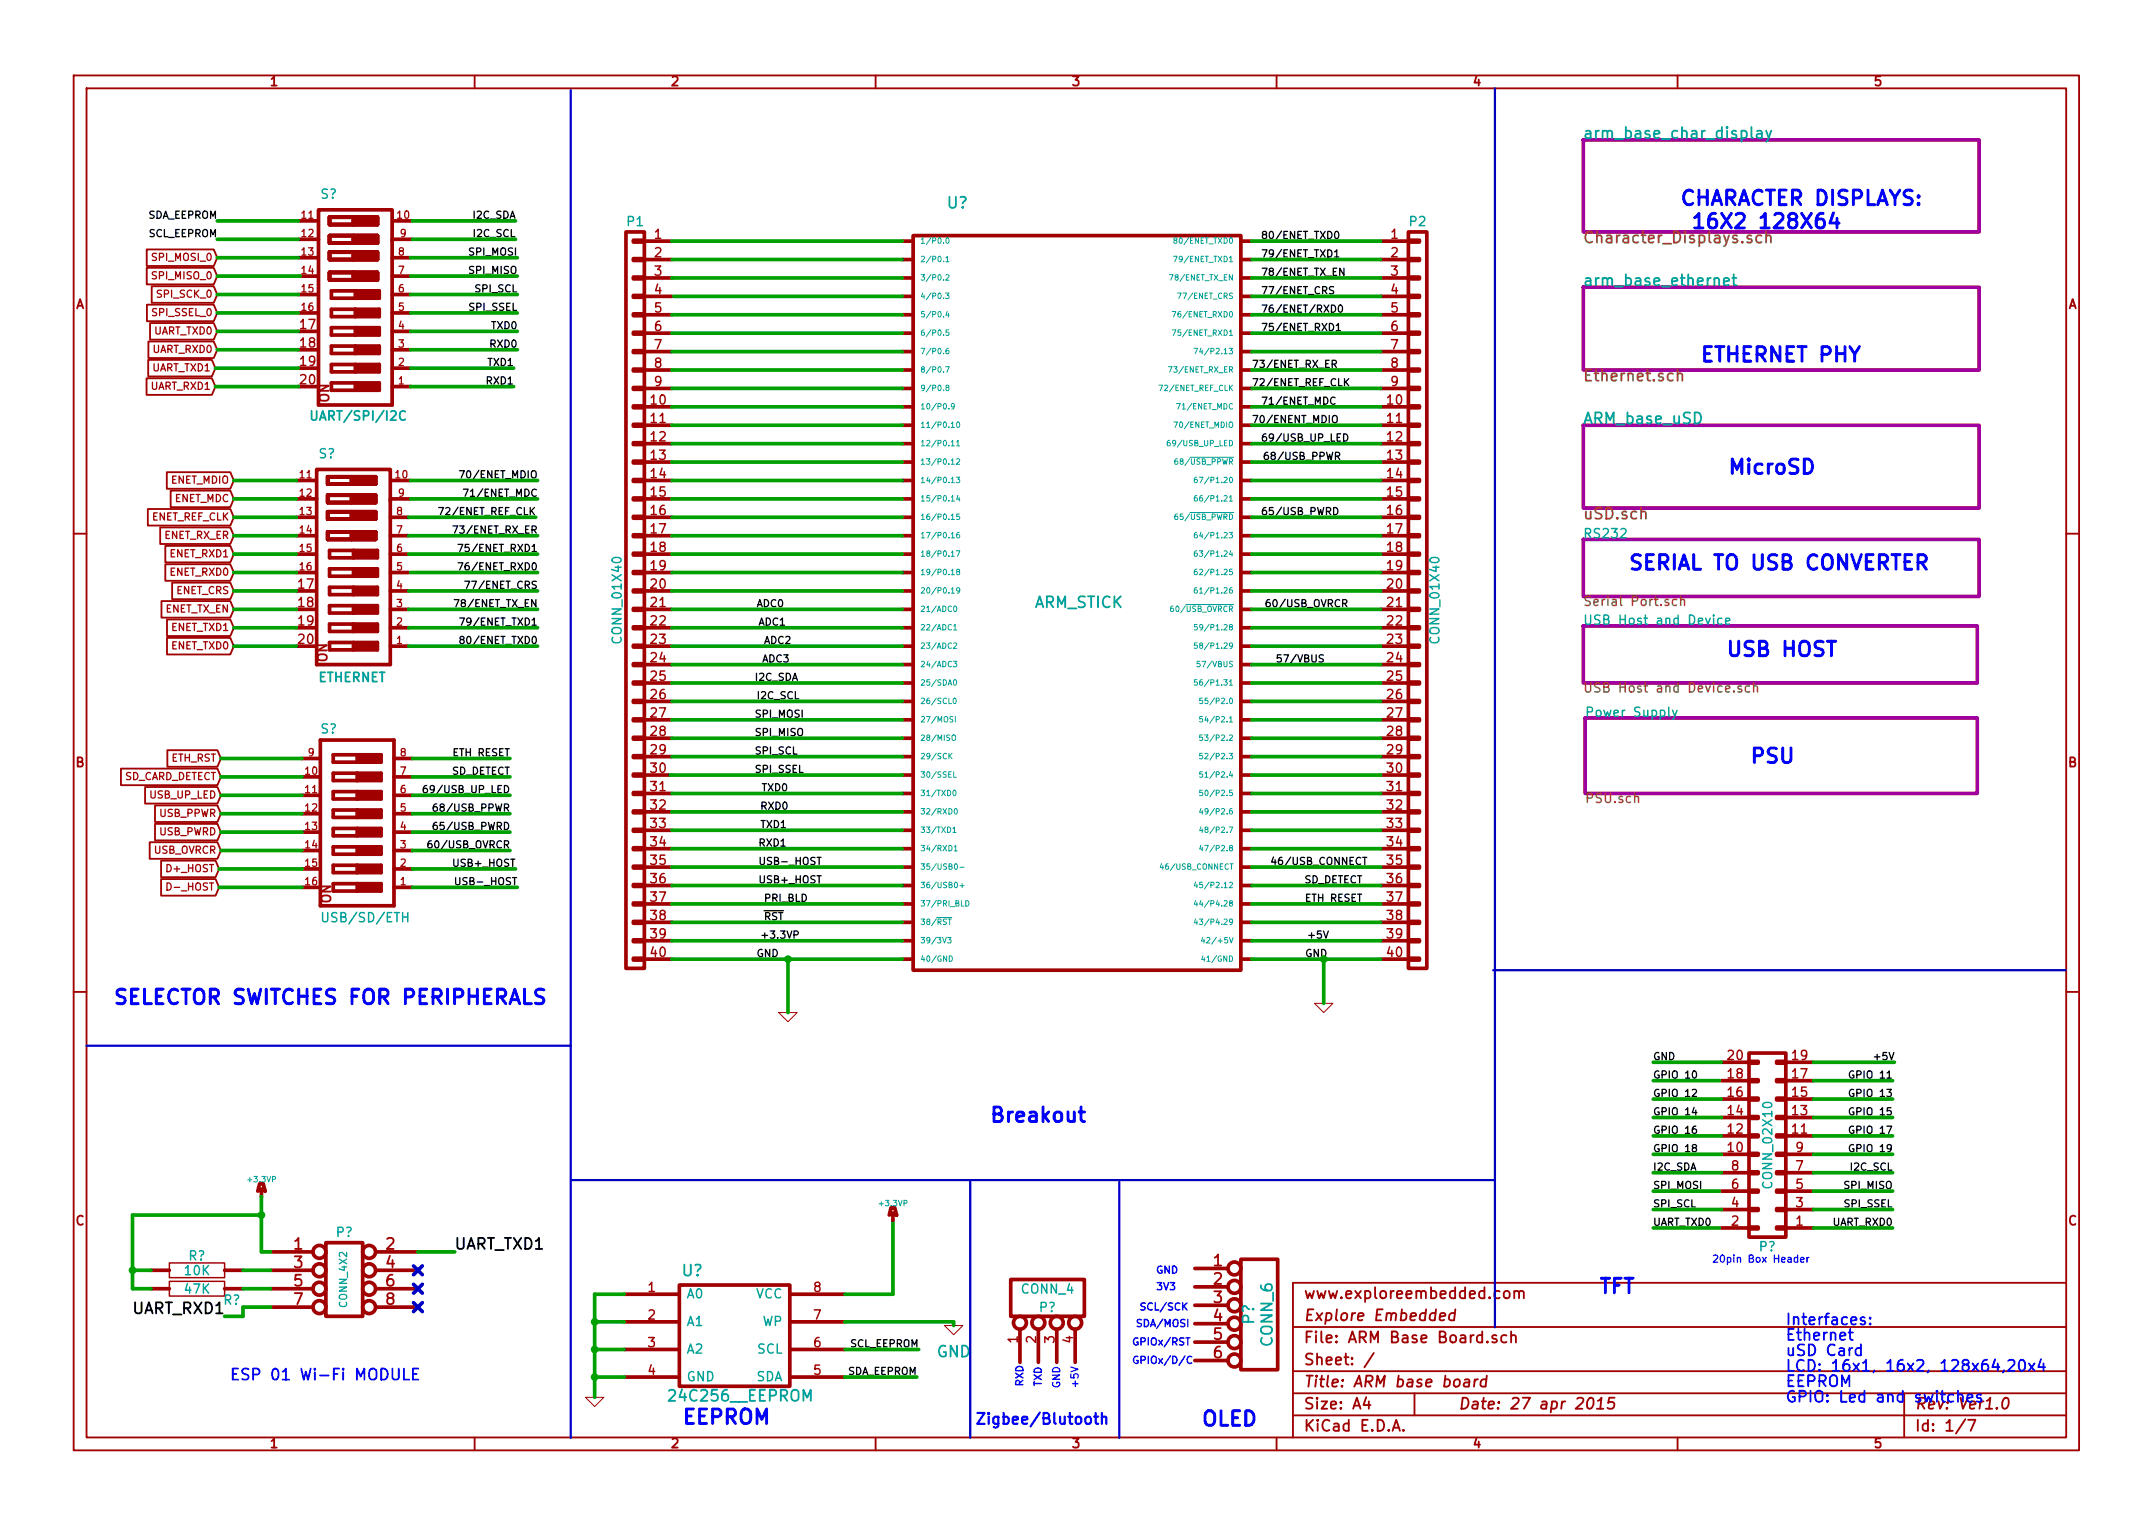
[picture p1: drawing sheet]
<svg xmlns="http://www.w3.org/2000/svg" width="297mm" height="210mm" viewBox="0 0 297 210" stroke-linecap="round" stroke-linejoin="round" font-family="sans-serif">
<defs><g id="words">
<g font-size="2.8" fill="#00f">
<text x="231.9" y="28.4">CHARACTER DISPLAYS:</text>
<text x="234.7" y="50">ETHERNET PHY</text>
<text x="238.5" y="65.5">MicroSD</text>
<text x="224.8" y="78.7">SERIAL TO USB CONVERTER</text>
<text x="238.3" y="90.7">USB HOST</text>
<text x="241.6" y="105.4">PSU</text>
<text x="15.7" y="138.7">SELECTOR SWITCHES FOR PERIPHERALS</text>
<text x="136.7" y="154.9">Breakout</text>
<text x="220.7" y="178.6">TFT</text>
<text x="94.2" y="196.6">EEPROM</text>
<text x="165.9" y="196.8">OLED</text>
</g>
<text font-size="2.8" fill="#808000" x="232.7" y="31.6">16X2 128X64</text>
<g font-size="2.1" fill="#00a0a0">
<text x="218.4" y="19.2">arm_base_char_display</text>
<text x="130.7" y="28.8">U?</text>
<text x="218.4" y="39.5">arm_base_ethernet</text>
<text x="218.4" y="58.6">ARM_base_uSD</text>
<text x="142.7" y="83.9">ARM_STICK</text>
<text x="94.1" y="176.1">U?</text>
<text x="173.1" y="182.7" transform="rotate(-90 173.1 182.7)">P?</text>
<text x="175.6" y="185.6" transform="rotate(-90 175.6 185.6)">CONN_6</text>
<text x="129.2" y="187.3">GND</text>
<text x="92.6" y="193.4">24C256__EEPROM</text>
</g>
<g font-size="2.1" fill="#808000">
<text x="218.4" y="33.6">Character_Displays.sch</text>
<text x="218.4" y="52.7">Ethernet.sch</text>
<text x="218.4" y="71.7">uSD.sch</text>
</g>
<g font-size="2.1" fill="#a00000">
<text x="40.6" y="172.5">1</text>
<text x="53.3" y="172.5">2</text>
<text x="40.6" y="175">3</text>
<text x="40.6" y="177.5">5</text>
<text x="53.3" y="175">4</text>
<text x="53.3" y="177.5">6</text>
<text x="167.4" y="174.7">1</text>
<text x="167.4" y="177.3">2</text>
<text x="167.4" y="179.8">3</text>
<text x="179.9" y="179.3">www.exploreembedded.com</text>
<text x="40.6" y="180.1">7</text>
<text x="53.3" y="180.1">8</text>
<text x="167.4" y="182.4">4</text>
<text x="167.4" y="184.9">5</text>
<text x="179.9" y="185.4">File: ARM Base Board.sch</text>
<text x="179.9" y="182.3">Explore Embedded</text>
<text x="167.4" y="187.4">6</text>
<text x="179.9" y="191.5">Title: ARM base board</text>
<text x="179.9" y="188.4">Sheet: /</text>
<text x="179.9" y="197.6">KiCad E.D.A.</text>
<text x="179.9" y="194.5">Size: A4</text>
<text x="201.2" y="194.5">Date: 27 apr 2015</text>
<text x="264.2" y="197.6">Id: 1/7</text>
</g>
<g font-size="2.1">
<text x="62.7" y="172.5">UART_TXD1</text>
<text x="18.3" y="181.4">UART_RXD1</text>
</g>
<g font-size="2.1" fill="#00f">
<text x="246.4" y="182.9">Interfaces:</text>
<text x="246.4" y="185">Ethernet</text>
<text x="31.7" y="190.5">ESP 01 Wi-Fi MODULE</text>
<text x="246.4" y="187.1">uSD Card</text>
<text x="246.4" y="189.3">LCD: 16x1, 16x2, 128x64,20x4</text>
<text x="246.4" y="191.4">EEPROM</text>
<text x="134.6" y="196.6">Zigbee/Blutooth</text>
<text x="246.4" y="193.5">GPIO: Led and switches</text>
<text x="264.2" y="194.5">Rev: Ver1.0</text>
</g>
<g font-size="1.8" fill="#a00000">
<text x="37.3" y="11.9">1</text>
<text x="92.7" y="11.9">2</text>
<text x="148" y="11.9">3</text>
<text x="203.3" y="11.9">4</text>
<text x="258.6" y="11.9">5</text>
<text x="90.3" y="33">1</text>
<text x="90.3" y="35.6">2</text>
<text x="191.9" y="33">1</text>
<text x="191.9" y="35.6">2</text>
<text x="90.3" y="38.1">3</text>
<text x="90.3" y="40.6">4</text>
<text x="191.9" y="38.1">3</text>
<text x="191.9" y="40.6">4</text>
<text x="10.4" y="42.7">A</text>
<text x="41.5" y="45.5">17</text>
<text x="90.3" y="43.2">5</text>
<text x="90.3" y="45.7">6</text>
<text x="191.9" y="43.2">5</text>
<text x="191.9" y="45.7">6</text>
<text x="285.3" y="42.7">A</text>
<text x="41.5" y="53.1">20</text>
<text x="41.5" y="48">18</text>
<text x="41.5" y="50.5">19</text>
<text x="90.3" y="48.3">7</text>
<text x="90.3" y="50.8">8</text>
<text x="90.3" y="53.3">9</text>
<text x="191.9" y="48.3">7</text>
<text x="191.9" y="50.8">8</text>
<text x="191.9" y="53.3">9</text>
<text x="45.5" y="55.5" transform="rotate(-90 45.5 55.5)">ON</text>
<text x="89.8" y="55.9">10</text>
<text x="89.8" y="58.4">11</text>
<text x="191.4" y="55.9">10</text>
<text x="191.4" y="58.4">11</text>
<text x="89.8" y="61">12</text>
<text x="89.8" y="63.5">13</text>
<text x="191.4" y="61">12</text>
<text x="191.4" y="63.5">13</text>
<text x="89.8" y="66">14</text>
<text x="89.8" y="68.6">15</text>
<text x="89.8" y="71.1">16</text>
<text x="191.4" y="66">14</text>
<text x="191.4" y="68.6">15</text>
<text x="191.4" y="71.1">16</text>
<text x="89.8" y="73.7">17</text>
<text x="89.8" y="76.2">18</text>
<text x="191.4" y="73.7">17</text>
<text x="191.4" y="76.2">18</text>
<text x="41.2" y="81.3">17</text>
<text x="41.2" y="83.8">18</text>
<text x="89.8" y="81.3">20</text>
<text x="89.8" y="83.8">21</text>
<text x="89.8" y="78.7">19</text>
<text x="191.4" y="81.3">20</text>
<text x="191.4" y="83.8">21</text>
<text x="191.4" y="78.7">19</text>
<text x="41.2" y="88.9">20</text>
<text x="41.2" y="86.4">19</text>
<text x="89.8" y="86.4">22</text>
<text x="89.8" y="88.9">23</text>
<text x="191.4" y="86.4">22</text>
<text x="191.4" y="88.9">23</text>
<text x="45.2" y="91.4" transform="rotate(-90 45.2 91.4)">ON</text>
<text x="89.8" y="91.4">24</text>
<text x="89.8" y="94">25</text>
<text x="191.4" y="91.4">24</text>
<text x="191.4" y="94">25</text>
<text x="89.8" y="96.5">26</text>
<text x="89.8" y="99.1">27</text>
<text x="89.8" y="101.6">28</text>
<text x="191.4" y="96.5">26</text>
<text x="191.4" y="99.1">27</text>
<text x="191.4" y="101.6">28</text>
<text x="10.4" y="105.9">B</text>
<text x="89.8" y="106.7">30</text>
<text x="89.8" y="104.1">29</text>
<text x="191.4" y="106.7">30</text>
<text x="191.4" y="104.1">29</text>
<text x="285.3" y="105.9">B</text>
<text x="89.8" y="109.2">31</text>
<text x="89.8" y="111.8">32</text>
<text x="191.4" y="109.2">31</text>
<text x="191.4" y="111.8">32</text>
<text x="89.8" y="114.3">33</text>
<text x="89.8" y="116.8">34</text>
<text x="89.8" y="119.4">35</text>
<text x="191.4" y="114.3">33</text>
<text x="191.4" y="116.8">34</text>
<text x="191.4" y="119.4">35</text>
<text x="45.7" y="124.6" transform="rotate(-90 45.7 124.6)">ON</text>
<text x="89.8" y="121.9">36</text>
<text x="89.8" y="124.5">37</text>
<text x="191.4" y="121.9">36</text>
<text x="191.4" y="124.5">37</text>
<text x="89.8" y="127">38</text>
<text x="89.8" y="129.5">39</text>
<text x="191.4" y="127">38</text>
<text x="191.4" y="129.5">39</text>
<text x="89.8" y="132.1">40</text>
<text x="191.4" y="132.1">40</text>
<text x="238.4" y="146.3">20</text>
<text x="238.4" y="148.8">18</text>
<text x="247.3" y="148.8">17</text>
<text x="247.3" y="146.3">19</text>
<text x="238.4" y="153.9">14</text>
<text x="238.4" y="151.4">16</text>
<text x="247.3" y="153.9">13</text>
<text x="247.3" y="151.4">15</text>
<text x="238.4" y="159">10</text>
<text x="238.4" y="156.5">12</text>
<text x="238.9" y="161.5">8</text>
<text x="247.3" y="156.5">11</text>
<text x="247.8" y="161.5">7</text>
<text x="247.8" y="159">9</text>
<text x="238.9" y="166.6">4</text>
<text x="238.9" y="164.1">6</text>
<text x="247.8" y="166.6">3</text>
<text x="247.8" y="164.1">5</text>
<text x="10.4" y="169.1">C</text>
<text x="238.9" y="169.2">2</text>
<text x="247.8" y="169.2">1</text>
<text x="285.3" y="169.1">C</text>
<text x="89.4" y="178.3">1</text>
<text x="112.3" y="178.3">8</text>
<text x="89.4" y="182.1">2</text>
<text x="89.4" y="185.9">3</text>
<text x="112.3" y="185.9">6</text>
<text x="112.3" y="182.1">7</text>
<text x="140.5" y="185.3" transform="rotate(-90 140.5 185.3)">1</text>
<text x="143" y="185.3" transform="rotate(-90 143 185.3)">2</text>
<text x="145.5" y="185.3" transform="rotate(-90 145.5 185.3)">3</text>
<text x="148.1" y="185.3" transform="rotate(-90 148.1 185.3)">4</text>
<text x="89.4" y="189.7">4</text>
<text x="112.3" y="189.7">5</text>
<text x="37.3" y="199.8">1</text>
<text x="92.7" y="199.8">2</text>
<text x="148" y="199.8">3</text>
<text x="203.3" y="199.8">4</text>
<text x="258.6" y="199.8">5</text>
</g>
<g font-size="1.8" fill="#00a0a0">
<text x="44.2" y="27.5">S?</text>
<text x="86.6" y="31.3">P1</text>
<text x="194.5" y="31.3">P2</text>
<text x="43.7" y="58.1">UART/SPI/I2C</text>
<text x="44" y="63.3">S?</text>
<text x="218.4" y="74.3">RS232</text>
<text x="85.8" y="88.4" transform="rotate(-90 85.8 88.4)">CONN_01X40</text>
<text x="198.7" y="88.4" transform="rotate(-90 198.7 88.4)">CONN_01X40</text>
<text x="218.4" y="86.3">USB Host and Device</text>
<text x="43.8" y="94.2">ETHERNET</text>
<text x="44.2" y="101.3">S?</text>
<text x="218.7" y="99">Power Supply</text>
<text x="45" y="127.3">USB/SD/ETH</text>
<text x="244.6" y="163.6" transform="rotate(-90 244.6 163.6)">CONN_02X10</text>
<text x="26" y="174">R?</text>
<text x="46.4" y="170.7">P?</text>
<text x="242.7" y="172.7">P?</text>
<text x="25.6" y="178.5">47K</text>
<text x="25.6" y="176">10K</text>
<text x="94.7" y="179.2">A0</text>
<text x="104.2" y="179.2">VCC</text>
<text x="140.9" y="178.5">CONN_4</text>
<text x="30.8" y="180.1">R?</text>
<text x="94.7" y="183">A1</text>
<text x="105.1" y="183">WP</text>
<text x="143.4" y="181.1">P?</text>
<text x="94.7" y="186.8">A2</text>
<text x="94.7" y="190.6">GND</text>
<text x="104.2" y="190.6">SDA</text>
<text x="104.4" y="186.8">SCL</text>
</g>
<g font-size="1.8" fill="#808000">
<text x="218.4" y="83.7">Serial Port.sch</text>
<text x="218.4" y="95.6">USB Host and Device.sch</text>
<text x="218.7" y="110.8">PSU.sch</text>
</g>
<g font-size="1.4">
<text x="20.3" y="30.2">SDA_EEPROM</text>
<text x="20.5" y="32.8">SCL_EEPROM</text>
<text x="64.8" y="35.3">SPI_MOSI</text>
<text x="65.3" y="30.2">I2C_SDA</text>
<text x="65.5" y="32.8">I2C_SCL</text>
<text x="174" y="33">80/ENET_TXD0</text>
<text x="174" y="35.6">79/ENET_TXD1</text>
<text x="64.8" y="37.8">SPI_MISO</text>
<text x="65.6" y="40.4">SPI_SCL</text>
<text x="174" y="38.1">78/ENET_TX_EN</text>
<text x="174" y="40.6">77/ENET_CRS</text>
<text x="64.8" y="42.9">SPI_SSEL</text>
<text x="67.8" y="45.5">TXD0</text>
<text x="174" y="43.2">76/ENET/RXD0</text>
<text x="174" y="45.7">75/ENET_RXD1</text>
<text x="67.2" y="53.1">RXD1</text>
<text x="67.3" y="50.5">TXD1</text>
<text x="67.7" y="48">RXD0</text>
<text x="172.7" y="50.8">73/ENET_RX_ER</text>
<text x="172.7" y="53.3">72/ENET_REF_CLK</text>
<text x="172.7" y="58.4">70/ENENT_MDIO</text>
<text x="174" y="55.9">71/ENET_MDC</text>
<text x="174" y="61">69/USB_UP_LED</text>
<text x="174.2" y="63.5">68/USB_PPWR</text>
<text x="61.2" y="71.1">72/ENET_REF_CLK</text>
<text x="64.2" y="66">70/ENET_MDIO</text>
<text x="64.7" y="68.6">71/ENET_MDC</text>
<text x="174" y="71.1">65/USB_PWRD</text>
<text x="63.2" y="73.7">73/ENET_RX_ER</text>
<text x="64.1" y="76.2">75/ENET_RXD1</text>
<text x="63.3" y="83.8">78/ENET_TX_EN</text>
<text x="64.1" y="78.7">76/ENET_RXD0</text>
<text x="64.9" y="81.3">77/ENET_CRS</text>
<text x="104.4" y="83.8">ADC0</text>
<text x="174.5" y="83.8">60/USB_OVRCR</text>
<text x="64.3" y="88.9">80/ENET_TXD0</text>
<text x="64.3" y="86.4">79/ENET_TXD1</text>
<text x="104.6" y="86.4">ADC1</text>
<text x="105.4" y="88.9">ADC2</text>
<text x="104.1" y="94">I2C_SDA</text>
<text x="105.2" y="91.4">ADC3</text>
<text x="176" y="91.4">57/VBUS</text>
<text x="104.1" y="99.1">SPI_MOSI</text>
<text x="104.1" y="101.6">SPI_MISO</text>
<text x="104.4" y="96.5">I2C_SCL</text>
<text x="62.2" y="106.9">SD_DETECT</text>
<text x="62.6" y="104.4">ETH RESET</text>
<text x="104.1" y="104.1">SPI_SCL</text>
<text x="104.1" y="106.7">SPI_SSEL</text>
<text x="59.3" y="109.5">69/USB_UP_LED</text>
<text x="60.6" y="112">68/USB_PPWR</text>
<text x="104.9" y="111.8">RXD0</text>
<text x="105.2" y="109.2">TXD0</text>
<text x="59.8" y="117.1">60/USB_OVRCR</text>
<text x="60.6" y="114.5">65/USB_PWRD</text>
<text x="62.8" y="119.6">USB+_HOST</text>
<text x="104.6" y="116.8">RXD1</text>
<text x="104.6" y="119.4">USB-_HOST</text>
<text x="104.9" y="114.3">TXD1</text>
<text x="175.3" y="119.4">46/USB_CONNECT</text>
<text x="63.4" y="122.2">USB-_HOST</text>
<text x="104.6" y="121.9">USB+_HOST</text>
<text x="105.4" y="124.5">PRI_BLD</text>
<text x="179.8" y="121.9">SD_DETECT</text>
<text x="180.2" y="124.5">ETH RESET</text>
<text x="104.9" y="129.5">+3.3VP</text>
<text x="105.4" y="127">RST</text>
<text x="180.3" y="129.5">+5V</text>
<text x="104.4" y="132.1">GND</text>
<text x="180.1" y="132.1">GND</text>
<text x="228.1" y="146.3">GND</text>
<text x="228.1" y="148.8">GPIO 10</text>
<text x="255.8" y="148.8">GPIO 11</text>
<text x="258.9" y="146.3">+5V</text>
<text x="228.1" y="153.9">GPIO 14</text>
<text x="228.1" y="151.4">GPIO 12</text>
<text x="255.8" y="153.9">GPIO 15</text>
<text x="255.8" y="151.4">GPIO 13</text>
<text x="228.1" y="161.5">I2C_SDA</text>
<text x="228.1" y="159">GPIO 18</text>
<text x="228.1" y="156.5">GPIO 16</text>
<text x="255.4" y="161.5">I2C_SCL</text>
<text x="255.8" y="159">GPIO 19</text>
<text x="255.8" y="156.5">GPIO 17</text>
<text x="228.1" y="164.1">SPI_MOSI</text>
<text x="228.1" y="166.6">SPI_SCL</text>
<text x="254.5" y="166.6">SPI_SSEL</text>
<text x="254.6" y="164.1">SPI_MISO</text>
<text x="228.1" y="169.2">UART_TXD0</text>
<text x="252.8" y="169.2">UART_RXD0</text>
<text x="117.2" y="185.9">SCL_EEPROM</text>
<text x="116.8" y="189.7">SDA_EEPROM</text>
</g>
<g font-size="1.4" fill="#a00000">
<text x="41.6" y="30.2">11</text>
<text x="41.6" y="32.8">12</text>
<text x="41.6" y="35.3">13</text>
<text x="54.8" y="30.2">10</text>
<text x="55" y="35.3">8</text>
<text x="55.2" y="32.8">9</text>
<text x="21.3" y="36">SPI_MOSI_0</text>
<text x="21.3" y="38.6">SPI_MISO_0</text>
<text x="21.9" y="41.1">SPI_SCK_0</text>
<text x="41.6" y="37.8">14</text>
<text x="41.6" y="40.4">15</text>
<text x="55" y="40.4">6</text>
<text x="55" y="37.8">7</text>
<text x="21.2" y="43.7">SPI_SSEL_0</text>
<text x="21.2" y="46.2">UART_TXD0</text>
<text x="41.6" y="42.9">16</text>
<text x="55" y="45.5">4</text>
<text x="55" y="42.9">5</text>
<text x="20.8" y="53.8">UART_RXD1</text>
<text x="20.9" y="51.3">UART_TXD1</text>
<text x="21" y="48.7">UART_RXD0</text>
<text x="55" y="53.1">1</text>
<text x="55" y="50.5">2</text>
<text x="55" y="48">3</text>
<text x="20.8" y="71.9">ENET_REF_CLK</text>
<text x="23.5" y="66.8">ENET_MDIO</text>
<text x="24" y="69.3">ENET_MDC</text>
<text x="41.4" y="66">11</text>
<text x="41.4" y="68.6">12</text>
<text x="41.4" y="71.1">13</text>
<text x="54.6" y="66">10</text>
<text x="54.7" y="71.1">8</text>
<text x="55" y="68.6">9</text>
<text x="22.6" y="74.4">ENET_RX_ER</text>
<text x="23.5" y="76.9">ENET_RXD1</text>
<text x="41.4" y="73.7">14</text>
<text x="41.4" y="76.2">15</text>
<text x="54.7" y="76.2">6</text>
<text x="54.7" y="73.7">7</text>
<text x="23.5" y="79.5">ENET_RXD0</text>
<text x="24.2" y="82">ENET_CRS</text>
<text x="41.4" y="78.7">16</text>
<text x="54.7" y="83.8">3</text>
<text x="54.7" y="81.3">4</text>
<text x="54.7" y="78.7">5</text>
<text x="22.7" y="84.6">ENET_TX_EN</text>
<text x="23.6" y="89.6">ENET_TXD0</text>
<text x="23.6" y="87.1">ENET_TXD1</text>
<text x="54.7" y="88.9">1</text>
<text x="54.7" y="86.4">2</text>
<text x="16.9" y="107.7">SD_CARD_DETECT</text>
<text x="23.5" y="105.1">ETH_RST</text>
<text x="42.1" y="106.9">10</text>
<text x="42.5" y="104.4">9</text>
<text x="55.2" y="106.9">7</text>
<text x="55.2" y="104.4">8</text>
<text x="20.7" y="110.2">USB_UP_LED</text>
<text x="22" y="112.7">USB_PPWR</text>
<text x="42.1" y="109.5">11</text>
<text x="42.1" y="112">12</text>
<text x="55.2" y="112">5</text>
<text x="55.2" y="109.5">6</text>
<text x="21.2" y="117.8">USB_OVRCR</text>
<text x="21.9" y="115.3">USB_PWRD</text>
<text x="42.1" y="114.5">13</text>
<text x="42.1" y="117.1">14</text>
<text x="42.1" y="119.6">15</text>
<text x="55.2" y="119.6">2</text>
<text x="55.2" y="117.1">3</text>
<text x="55.2" y="114.5">4</text>
<text x="23.2" y="120.4">D+_HOST</text>
<text x="23.5" y="122.9">D-_HOST</text>
<text x="42.1" y="122.2">16</text>
<text x="55.2" y="122.2">1</text>
</g>
<g font-size="1.4" fill="#00f">
<text x="159.5" y="175.8">GND</text>
<text x="159.5" y="178">3V3</text>
<text x="236.2" y="174.2">20pin Box Header</text>
<text x="156.2" y="185.7">GPIOx/RST</text>
<text x="156.7" y="183.1">SDA/MOSI</text>
<text x="157.2" y="180.8">SCL/SCK</text>
<text x="141.2" y="191.3" transform="rotate(-90 141.2 191.3)">RXD</text>
<text x="143.8" y="191.3" transform="rotate(-90 143.8 191.3)">TXD</text>
<text x="146.3" y="191.5" transform="rotate(-90 146.3 191.5)">GND</text>
<text x="148.8" y="191.5" transform="rotate(-90 148.8 191.5)">+5V</text>
<text x="156.2" y="188.2">GPIOx/D/C</text>
</g>
<text font-size="1.4" fill="#00a0a0" x="47.9" y="180.3" transform="rotate(-90 47.9 180.3)">CONN_4X2</text>
<g font-size="1.1" fill="#00a0a0">
<text x="127" y="33.6">1/P0.0</text>
<text x="162.6" y="33.6">80/ENET_TXD0</text>
<text x="127" y="36.2">2/P0.1</text>
<text x="127" y="38.7">3/P0.2</text>
<text x="127" y="41.3">4/P0.3</text>
<text x="161.9" y="38.7">78/ENET_TX_EN</text>
<text x="162.6" y="36.2">79/ENET_TXD1</text>
<text x="163.1" y="41.3">77/ENET_CRS</text>
<text x="127" y="43.8">5/P0.4</text>
<text x="127" y="46.3">6/P0.5</text>
<text x="162.5" y="46.3">75/ENET_RXD1</text>
<text x="162.5" y="43.8">76/ENET_RXD0</text>
<text x="127" y="48.9">7/P0.6</text>
<text x="127" y="51.4">8/P0.7</text>
<text x="127" y="54">9/P0.8</text>
<text x="160.4" y="54">72/ENET_REF_CLK</text>
<text x="161.8" y="51.4">73/ENET_RX_ER</text>
<text x="166" y="48.9">74/P2.13</text>
<text x="127" y="56.5">10/P0.9</text>
<text x="127" y="59">11/P0.10</text>
<text x="162.5" y="59">70/ENET_MDIO</text>
<text x="162.9" y="56.5">71/ENET_MDC</text>
<text x="127" y="61.6">12/P0.11</text>
<text x="127" y="64.1">13/P0.12</text>
<text x="161.7" y="61.6">69/USB_UP_LED</text>
<text x="162.7" y="64.1">68/USB_PPWR</text>
<text x="127" y="66.7">14/P0.13</text>
<text x="127" y="69.2">15/P0.14</text>
<text x="127" y="71.7">16/P0.15</text>
<text x="162.7" y="71.7">65/USB_PWRD</text>
<text x="166" y="69.2">66/P1.21</text>
<text x="166" y="66.7">67/P1.20</text>
<text x="127" y="74.3">17/P0.16</text>
<text x="127" y="76.8">18/P0.17</text>
<text x="166" y="76.8">63/P1.24</text>
<text x="166" y="74.3">64/P1.23</text>
<text x="127" y="79.4">19/P0.18</text>
<text x="127" y="81.9">20/P0.19</text>
<text x="166" y="81.9">61/P1.26</text>
<text x="166" y="79.4">62/P1.25</text>
<text x="127" y="84.4">21/ADC0</text>
<text x="127" y="87">22/ADC1</text>
<text x="127" y="89.5">23/ADC2</text>
<text x="162.1" y="84.4">60/USB_OVRCR</text>
<text x="166" y="89.5">58/P1.29</text>
<text x="166" y="87">59/P1.28</text>
<text x="127" y="92.1">24/ADC3</text>
<text x="127" y="94.6">25/SDA0</text>
<text x="165.8" y="92.1">57/VBUS</text>
<text x="166" y="94.6">56/P1.31</text>
<text x="127" y="97.1">26/SCL0</text>
<text x="127" y="99.7">27/MOSI</text>
<text x="166.5" y="99.7">54/P2.1</text>
<text x="166.5" y="97.1">55/P2.0</text>
<text x="127" y="102.2">28/MISO</text>
<text x="127" y="104.8">29/SCK</text>
<text x="127" y="107.3">30/SSEL</text>
<text x="166.5" y="107.3">51/P2.4</text>
<text x="166.5" y="104.8">52/P2.3</text>
<text x="166.5" y="102.2">53/P2.2</text>
<text x="127" y="109.8">31/TXD0</text>
<text x="127" y="112.4">32/RXD0</text>
<text x="166.5" y="112.4">49/P2.6</text>
<text x="166.5" y="109.8">50/P2.5</text>
<text x="127" y="114.9">33/TXD1</text>
<text x="127" y="117.5">34/RXD1</text>
<text x="166.5" y="117.5">47/P2.8</text>
<text x="166.5" y="114.9">48/P2.7</text>
<text x="127" y="120">35/USB0-</text>
<text x="127" y="122.5">36/USB0+</text>
<text x="127" y="125.1">37/PRI_BLD</text>
<text x="160.7" y="120">46/USB_CONNECT</text>
<text x="166" y="125.1">44/P4.28</text>
<text x="166" y="122.5">45/P2.12</text>
<text x="127" y="127.6">38/RST</text>
<text x="127" y="130.2">39/3V3</text>
<text x="166" y="127.6">43/P4.29</text>
<text x="166.8" y="130.2">42/+5V</text>
<text x="127" y="132.7">40/GND</text>
<text x="166.4" y="132.7">41/GND</text>
<text x="34.3" y="163.1">+3.3VP</text>
<text x="121.4" y="166.4">+3.3VP</text>
</g>
</g></defs>
<g fill="none" stroke="#a00000" stroke-width=".25">
<path d="M10.2 10.4h276.6v189.7h-276.6zM11.9 12.2h273.2v186.1h-273.2zM65.5 10.4v1.8M120.8 10.4v1.8M176.1 10.4v1.8M231.4 10.4v1.8M20.2 34.4h9.3l.5 1.2-.5 1.1h-9.3zM20.2 37h9.3l.5 1.1-.5 1.1h-9.3zM20.9 39.5h8.6l.5 1.1-.5 1.2h-8.6zM20.2 52.2h9l.5 1.1-.5 1.2h-9zM20.3 42h9.2l.5 1.2-.5 1.1h-9.2zM20.4 49.7h8.8l.5 1.1-.5 1.1h-8.8z"/>
<path d="M20.5 47.1h9l.5 1.2-.5 1.1h-9zM20.7 44.6h8.8l.5 1.1-.5 1.2h-8.8zM10.2 73.6h1.7M20.4 70.2h11.4l.5 1.2-.5 1.1h-11.4zM22.1 72.8h9.7l.5 1.1-.5 1.2h-9.7zM22.8 77.8h9l.5 1.2-.5 1.1h-9zM22.8 75.3h9l.5 1.1-.5 1.2h-9zM23 65.1h8.8l.5 1.2-.5 1.1h-8.8zM23.5 67.7h8.3l.5 1.1-.5 1.2h-8.3zM285.1 73.6h1.7M22.3 82.9h9.5l.5 1.2-.5 1.1h-9.5zM23 88h8.8l.5 1.1-.5 1.2h-8.8z"/>
<path d="M23 85.5h8.8l.5 1.1-.5 1.2h-8.8zM23.7 80.4h8.1l.5 1.1-.5 1.2h-8.1zM16.7 106h13.3l.5 1.2-.5 1.1h-13.3zM20 108.6h10l.5 1.1-.5 1.2h-10zM20.7 116.2h9.3l.5 1.1-.5 1.2h-9.3zM21.4 111.1h8.6l.5 1.2-.5 1.1h-8.6zM21.4 113.7h8.6l.5 1.1-.5 1.1h-8.6zM22.2 118.7h7.5l.5 1.2-.5 1.1h-7.5zM23.1 103.5h6.9l.5 1.1-.5 1.2h-6.9zM10.2 136.8h1.7M22.2 121.3h7.5l.5 1.1-.5 1.2h-7.5zM285.1 136.8h1.7"/>
<path d="M207.5 178.3a.42 .42 0 0 1 .5-.2 .42 .42 0 0 1 .3 .3v.4a.43 .43 0 0 1-.4 .3 .43 .43 0 0 1-.4-.3zM208.9 178.3a.38 .38 0 0 1 .7 0v.8M208.9 178.1v1M209.6 178.3a.35 .35 0 0 1 .3-.2 .35 .35 0 0 1 .3 .2v.8M285.1 177h-106.7v21.3M65.5 198.3v1.8M120.8 198.3v1.8M176.1 198.3v1.8M178.4 183.1h106.7M178.4 189.2h106.7M178.4 195.3h106.7M178.4 192.2h106.7"/>
<path d="M188.5 192.8l-.4 1h1M188.8 193.3v1.1M189.5 186.7l-1.3 1.9M192.1 197.4l.5-1.5 .5 1.5M192.3 197h.7M193.6 197.3h.1l-.1 .1-.1-.1h.1v.1M195.1 192.2v3.1M198.6 181.7l.8-.2-.1-.3-.1-.1-.4 .1-.2 .8 .2 .2 .4-.1M200.7 181.2a.51 .51 0 0 0-.8 .3v.5a.53 .53 0 0 0 .7 .1M200.8 180.6l-.2 1.6M202.1 190.4l.2-.1 .4 .1v.1l-.1 .8M202.7 190.7h-.5a.35 .35 0 0 0-.2 .5l.1 .1 .5-.1"/>
<path d="M203.5 190.3l-.1 1M203.9 190.3l-.3 .1-.2 .2M205.1 190.4a.51 .51 0 0 0-.8 .2v.6a.53 .53 0 0 0 .7 0M205.1 189.8l-.1 1.5M206.5 184.3l-.4-.1-.2 .2v.2l.6 .2v.1v.2l-.2 .1-.4-.1M207.8 184.3a.48 .48 0 0 0-.6 0l-.1 .6a.48 .48 0 0 0 .7 .2M208.5 184.3a.38 .38 0 0 1 .6 .1v.8M208.5 183.7v1.5M219.2 193a.35 .35 0 0 1 .4-.2 .35 .35 0 0 1 .2 .3 .87 .87 0 0 1-.5 1.3l-.2-.1a1.14 1.14 0 0 1 .1-1.3zM220.3 194.4h.9M220.4 193.3l.6-.5-.2 1.6M222.8 192.8h-.8l-.1 .8 .2-.2 .5 .1 .1 .2-.1 .5a.62 .62 0 0 1-.8 0"/>
<path d="M231.4 198.3v1.8M262.7 192.2v6.1M271.1 195.8l-1.3 2M271.5 195.9h1l-.6 1.5M276.5 193a.35 .35 0 0 1 .4-.2 .35 .35 0 0 1 .2 .3 .87 .87 0 0 1-.6 1.3l-.1-.1a1.14 1.14 0 0 1 .1-1.3z"/>
</g>
<g fill="none" stroke="#a00000" stroke-width=".51">
<path d="M41.1 35.6h2.6M41.1 38.1h2.6M41.1 33h2.6M41.1 30.5h2.6M45.5 34.8h6.6v1h-6.6zM45.5 30h6.6v1h-6.6zM45.5 32.5h6.6v1h-6.6zM45.5 37.6h6.6v1h-6.6zM48.8 30v1M48.8 32.5v1M48.8 34.8v1M48.8 37.6v1"/>
<path d="M50.2 33.3h.5M50.2 38.3h.5M50.2 37.8h.5M50.2 35.6h.5M50.2 35h.5M50.2 32.8h.5M50.2 30.7h.5M50.2 30.2h.5M54.1 33v22.9h-10.2v-26.9h10.2v4.3M54.1 35.6h2.5M54.1 38.1h2.5M54.4 33h2.5"/>
<path d="M54.4 30.5h2.5M86.4 32h2.5v101.6h-2.5zM87.4 38.2h1.5v.3h-1.5zM87.4 35.7h1.5v.2h-1.5zM87.4 33.1h1.5v.3h-1.5zM88.9 33.3h3.8M88.9 35.8h3.8M88.9 38.3h3.8M124.5 33.3h1.5M124.5 35.8h1.5M124.5 38.3h1.5M126 32.5h45.2v101.4h-45.2z"/>
<path d="M171.2 33.3h1.5M171.2 35.8h1.5M171.2 38.3h1.5M190.5 33.3h3.8M190.5 35.8h3.8M190.5 38.3h3.8M194.3 38.2h1.5v.3h-1.5zM194.3 35.7h1.5v.2h-1.5zM194.3 33.1h1.5v.3h-1.5zM194.3 32h2.5v101.6h-2.5zM41.1 43.2h2.6M41.1 40.6h2.6"/>
<path d="M45.7 52.8h6.6v1h-6.6M45.7 40.1h6.6v1h-6.6zM45.7 42.7h6.6v1h-6.6zM45.7 45.2h6.6v1h-6.6zM45.7 47.7h6.6v1.1h-6.6zM45.7 50.3h6.6v1h-6.6zM49 40.1v1M49 42.7v1M49 45.2v1M49 47.7v1.1M49 50.3v1M49 52.8v1"/>
<path d="M50.4 40.9h.5M50.4 43.4h.5M50.4 46h.5M50.4 48.5h.5M50.4 51h.5M50.4 53.6h.5M50.4 53.1h.5M50.4 50.5h.5M50.4 48h.5M50.4 45.5h.5M50.4 42.9h.5M50.4 40.4h.5"/>
<path d="M54.1 53.3h2.5M54.1 50.8h2.5M54.1 48.3h2.5M54.1 45.7h2.5M54.1 43.2h2.5M54.1 40.6h2.5M87.4 58.5h1.5v.3h-1.5zM87.4 56h1.5v.3h-1.5zM87.4 53.5h1.5v.2h-1.5zM87.4 50.9h1.5v.3h-1.5zM87.4 48.4h1.5v.2h-1.5zM87.4 45.8h1.5v.3h-1.5z"/>
<path d="M87.4 43.3h1.5v.3h-1.5zM87.4 40.8h1.5v.2h-1.5zM88.9 40.9h3.8M88.9 43.4h3.8M88.9 46h3.8M88.9 48.5h3.8M88.9 51h3.8M88.9 53.6h3.8M88.9 56.1h3.8M88.9 58.7h3.8M124.5 40.9h1.5M124.5 43.4h1.5"/>
<path d="M124.5 46h1.5M124.5 48.5h1.5M124.5 51h1.5M124.5 53.6h1.5M124.5 56.1h1.5M124.5 58.7h1.5M171.2 40.9h1.5M171.2 43.4h1.5M171.2 46h1.5M171.2 48.5h1.5M171.2 51h1.5M171.2 53.6h1.5"/>
<path d="M171.2 56.1h1.5M171.2 58.7h1.5M190.5 40.9h3.8M190.5 43.4h3.8M190.5 46h3.8M190.5 48.5h3.8M190.5 51h3.8M190.5 53.6h3.8M190.5 56.1h3.8M190.5 58.7h3.8M194.3 58.5h1.5v.3h-1.5zM194.3 56h1.5v.3h-1.5z"/>
<path d="M194.3 53.5h1.5v.2h-1.5zM194.3 50.9h1.5v.3h-1.5zM194.3 48.4h1.5v.2h-1.5zM194.3 45.8h1.5v.3h-1.5zM194.3 43.3h1.5v.3h-1.5zM194.3 40.8h1.5v.2h-1.5zM40.9 66.3h2.5M40.9 68.8h2.5M40.9 71.4h2.5M40.9 73.9h2.5M40.9 76.4h2.5M40.9 79h2.5"/>
<path d="M45.2 65.8h6.6v1h-6.6zM45.2 68.3h6.6v1h-6.6zM45.2 70.6h6.6v1h-6.6zM45.2 73.4h6.6v1h-6.6zM45.5 75.9h6.6v1.1h-6.6zM45.5 78.5h6.6v1h-6.6zM48.5 65.8v1M48.5 68.3v1M48.5 70.6v1M48.5 73.4v1M48.8 75.9v1.1M48.8 78.5v1"/>
<path d="M49.9 71.4h.5M49.9 74.2h.5M49.9 73.7h.5M49.9 70.9h.5M49.9 69.1h.5M49.9 68.6h.5M49.9 66.5h.5M49.9 66h.5M50.2 79.2h.5M50.2 78.7h.5M50.2 76.7h.5M50.2 76.2h.5"/>
<path d="M53.8 68.8v22.9h-10.1v-26.9h10.1v4.3M53.8 71.4h2.6M53.8 73.9h2.6M53.8 76.4h2.6M53.8 79h2.6M54.1 66.3h2.5M54.1 68.8h2.5M87.4 78.9h1.5v.2h-1.5zM87.4 76.3h1.5v.3h-1.5zM87.4 73.8h1.5v.2h-1.5zM87.4 71.2h1.5v.3h-1.5zM87.4 68.7h1.5v.3h-1.5z"/>
<path d="M87.4 66.2h1.5v.2h-1.5zM87.4 63.6h1.5v.3h-1.5zM87.4 61.1h1.5v.2h-1.5zM88.9 61.2h3.8M88.9 63.7h3.8M88.9 66.3h3.8M88.9 68.8h3.8M88.9 71.4h3.8M88.9 73.9h3.8M88.9 76.4h3.8M88.9 79h3.8M124.5 61.2h1.5"/>
<path d="M124.5 63.7h1.5M124.5 66.3h1.5M124.5 68.8h1.5M124.5 71.4h1.5M124.5 73.9h1.5M124.5 76.4h1.5M124.5 79h1.5M171.2 61.2h1.5M171.2 63.7h1.5M171.2 66.3h1.5M171.2 68.8h1.5M171.2 71.4h1.5"/>
<path d="M171.2 73.9h1.5M171.2 76.4h1.5M171.2 79h1.5M190.5 61.2h3.8M190.5 63.7h3.8M190.5 66.3h3.8M190.5 68.8h3.8M190.5 71.4h3.8M190.5 73.9h3.8M190.5 76.4h3.8M190.5 79h3.8M194.3 78.9h1.5v.2h-1.5z"/>
<path d="M194.3 76.3h1.5v.3h-1.5zM194.3 73.8h1.5v.2h-1.5zM194.3 71.2h1.5v.3h-1.5zM194.3 68.7h1.5v.3h-1.5zM194.3 66.2h1.5v.2h-1.5zM194.3 63.6h1.5v.3h-1.5zM194.3 61.1h1.5v.2h-1.5zM45.5 88.6h6.6v1.1h-6.6M45.5 81h6.6v1h-6.6zM45.5 83.6h6.6v1h-6.6zM45.5 86.1h6.6v1h-6.6zM48.8 81v1"/>
<path d="M48.8 83.6v1M48.8 86.1v1M48.8 88.6v1.1M50.2 89.4h.5M50.2 88.9h.5M50.2 86.9h.5M50.2 86.4h.5M50.2 84.3h.5M50.2 83.8h.5M50.2 81.8h.5M50.2 81.3h.5M53.8 81.5h2.6"/>
<path d="M53.8 84.1h2.6M53.8 86.6h2.6M53.8 89.1h2.6M87.4 99.2h1.5v.2h-1.5zM87.4 96.6h1.5v.3h-1.5zM87.4 94.1h1.5v.3h-1.5zM87.4 91.6h1.5v.2h-1.5zM87.4 89h1.5v.3h-1.5zM87.4 86.5h1.5v.2h-1.5zM87.4 83.9h1.5v.3h-1.5zM87.4 81.4h1.5v.3h-1.5zM88.9 81.5h3.8"/>
<path d="M88.9 84.1h3.8M88.9 86.6h3.8M88.9 89.1h3.8M88.9 91.7h3.8M88.9 94.2h3.8M88.9 96.8h3.8M88.9 99.3h3.8M124.5 81.5h1.5M124.5 84.1h1.5M124.5 86.6h1.5M124.5 89.1h1.5M124.5 91.7h1.5"/>
<path d="M124.5 94.2h1.5M124.5 96.8h1.5M124.5 99.3h1.5M171.2 81.5h1.5M171.2 84.1h1.5M171.2 86.6h1.5M171.2 89.1h1.5M171.2 91.7h1.5M171.2 94.2h1.5M171.2 96.8h1.5M171.2 99.3h1.5M190.5 81.5h3.8"/>
<path d="M190.5 84.1h3.8M190.5 86.6h3.8M190.5 89.1h3.8M190.5 91.7h3.8M190.5 94.2h3.8M190.5 96.8h3.8M190.5 99.3h3.8M194.3 99.2h1.5v.2h-1.5zM194.3 96.6h1.5v.3h-1.5zM194.3 94.1h1.5v.3h-1.5zM194.3 91.6h1.5v.2h-1.5zM194.3 89h1.5v.3h-1.5z"/>
<path d="M194.3 86.5h1.5v.2h-1.5zM194.3 83.9h1.5v.3h-1.5zM194.3 81.4h1.5v.3h-1.5zM41.7 119.9h2.5M41.7 117.3h2.5M41.7 114.8h2.5M41.7 112.3h2.5M41.7 109.7h2.5M41.7 107.2h2.5M41.7 104.6h2.5M44.2 102.1h10.2v22.9h-10.2zM46 104.1h6.6v1.1h-6.6z"/>
<path d="M46 106.7h6.6v1h-6.6zM46 109.2h6.6v1h-6.6zM46 111.8h6.6v1h-6.6zM46 114.3h6.6v1h-6.6zM46 116.8h6.6v1.1h-6.6zM46 119.4h6.6v1h-6.6zM49.3 104.1v1.1M49.3 106.7v1M49.3 109.2v1M49.3 111.8v1M49.3 114.3v1M49.3 116.8v1.1"/>
<path d="M49.3 119.4v1M50.7 106.9h.5M50.7 109.5h.5M50.7 112h.5M50.7 114.5h.5M50.7 117.1h.5M50.7 119.6h.5M50.7 104.4h.5M50.7 117.6h.5M50.7 115.1h.5M50.7 112.5h.5M50.7 110h.5"/>
<path d="M50.7 107.4h.5M50.7 104.9h.5M54.4 119.9h2.5M54.4 117.3h2.5M54.4 114.8h2.5M54.4 112.3h2.5M54.4 109.7h2.5M54.4 107.2h2.5M54.4 104.6h2.5M87.4 119.5h1.5v.3h-1.5zM87.4 117h1.5v.2h-1.5zM87.4 114.4h1.5v.3h-1.5z"/>
<path d="M87.4 111.9h1.5v.2h-1.5zM87.4 109.3h1.5v.3h-1.5zM87.4 106.8h1.5v.3h-1.5zM87.4 104.3h1.5v.2h-1.5zM87.4 101.7h1.5v.3h-1.5zM88.9 106.9h3.8M88.9 109.5h3.8M88.9 112h3.8M88.9 114.5h3.8M88.9 117.1h3.8M88.9 119.6h3.8M88.9 101.8h3.8"/>
<path d="M88.9 104.4h3.8M124.5 106.9h1.5M124.5 109.5h1.5M124.5 112h1.5M124.5 114.5h1.5M124.5 117.1h1.5M124.5 119.6h1.5M124.5 101.8h1.5M124.5 104.4h1.5M171.2 106.9h1.5M171.2 109.5h1.5M171.2 112h1.5"/>
<path d="M171.2 114.5h1.5M171.2 117.1h1.5M171.2 119.6h1.5M171.2 101.8h1.5M171.2 104.4h1.5M190.5 106.9h3.8M190.5 109.5h3.8M190.5 112h3.8M190.5 114.5h3.8M190.5 117.1h3.8M190.5 119.6h3.8M190.5 101.8h3.8"/>
<path d="M190.5 104.4h3.8M194.3 119.5h1.5v.3h-1.5zM194.3 117h1.5v.2h-1.5zM194.3 114.4h1.5v.3h-1.5zM194.3 111.9h1.5v.2h-1.5zM194.3 109.3h1.5v.3h-1.5zM194.3 106.8h1.5v.3h-1.5zM194.3 104.3h1.5v.2h-1.5zM194.3 101.7h1.5v.3h-1.5zM41.7 122.4h2.5M46 121.9h6.6v1h-6.6M49.3 121.9v1"/>
<path d="M50.7 122.2h.5M50.7 122.7h.5M50.7 120.1h.5M54.4 122.4h2.5M87.4 132.2h1.5v.3h-1.5zM87.4 129.7h1.5v.2h-1.5zM87.4 127.1h1.5v.3h-1.5zM87.4 124.6h1.5v.2h-1.5zM87.4 122h1.5v.3h-1.5zM88.9 132.3h3.8M88.9 122.2h3.8M88.9 124.7h3.8"/>
<path d="M88.9 127.2h3.8M88.9 129.8h3.8M124.5 132.3h1.5M124.5 122.2h1.5M124.5 124.7h1.5M124.5 127.2h1.5M124.5 129.8h1.5M171.2 132.3h1.5M171.2 122.2h1.5M171.2 124.7h1.5M171.2 127.2h1.5M171.2 129.8h1.5"/>
<path d="M190.5 132.3h3.8M190.5 122.2h3.8M190.5 124.7h3.8M190.5 127.2h3.8M190.5 129.8h3.8M194.3 132.2h1.5v.3h-1.5zM194.3 129.7h1.5v.2h-1.5zM194.3 127.1h1.5v.3h-1.5zM194.3 124.6h1.5v.2h-1.5zM194.3 122h1.5v.3h-1.5zM237.5 159.3h3.8M237.5 146.6h3.8"/>
<path d="M237.5 156.7h3.8M237.5 154.2h3.8M237.5 151.6h3.8M237.5 149.1h3.8M241.3 145.3h5.1v25.4h-5.1zM241.3 146.4h1.3v.3h-1.3zM241.3 149h1.3v.2h-1.3zM241.3 151.5h1.3v.3h-1.3zM241.3 154h1.3v.3h-1.3zM241.3 156.6h1.3v.2h-1.3zM241.3 159.1h1.3v.3h-1.3zM245.1 146.4h1.3v.3h-1.3z"/>
<path d="M245.1 149h1.3v.2h-1.3zM245.1 151.5h1.3v.3h-1.3zM245.1 154h1.3v.3h-1.3zM245.1 156.6h1.3v.2h-1.3zM245.1 159.1h1.3v.3h-1.3zM246.4 159.3h3.8M246.4 146.6h3.8M246.4 156.7h3.8M246.4 154.2h3.8M246.4 151.6h3.8M246.4 149.1h3.8M20.8 175.3h2.6"/>
<path d="M20.8 177.8h2.6M31 175.3h2.5M31 177.8h2.5M35.8 163.3h.5l.3 1-.5-.2-.5 .2zM36.1 164.1v1M37.3 172.7h5.9M37.3 175.3h5.9M37.3 177.8h5.9M45 171.4h5v10.2h-5zM51.8 172.7h5.9M51.8 175.3h5.9M51.8 177.8h5.9"/>
<path d="M86.1 178.6h7.6M93.7 177.3h15.3v14h-15.3zM109 178.6h7.6M122.9 166.6h.5l.3 1-.5-.2-.5 .2zM123.2 167.4v1M139.4 176.5h10.2v5.1h-10.2zM164.8 175h4.6M164.8 177.5h4.6M171.2 173.7h5.1v15.3h-5.1zM237.5 169.4h3.8M237.5 166.9h3.8M237.5 164.3h3.8"/>
<path d="M237.5 161.8h3.8M241.3 161.7h1.3v.2h-1.3zM241.3 164.2h1.3v.3h-1.3zM241.3 166.7h1.3v.3h-1.3zM241.3 169.3h1.3v.2h-1.3zM245.1 161.7h1.3v.2h-1.3zM245.1 164.2h1.3v.3h-1.3zM245.1 166.7h1.3v.3h-1.3zM245.1 169.3h1.3v.2h-1.3zM246.4 169.4h3.8M246.4 166.9h3.8M246.4 164.3h3.8"/>
<path d="M246.4 161.8h3.8M37.3 180.3h5.9M51.8 180.3h5.9M86.1 182.4h7.6M86.1 186.2h7.6M86.1 190h7.6M109 182.4h7.6M109 186.2h7.6M109 190h7.6M140.7 183.4v4.6M143.3 183.4v4.6M145.8 183.4v4.6"/>
<path d="M148.3 183.4v4.6M164.8 180.1h4.6M164.8 182.6h4.6M164.8 185.2h4.6M164.8 187.7h4.6"/>
<circle cx="44.1" cy="172.7" r=".89"/>
<circle cx="44.1" cy="175.3" r=".89"/>
<circle cx="44.1" cy="177.8" r=".89"/>
<circle cx="50.9" cy="172.7" r=".89"/>
<circle cx="50.9" cy="177.8" r=".89"/>
<circle cx="50.9" cy="175.3" r=".89"/>
<circle cx="170.3" cy="177.5" r=".89"/>
<circle cx="170.3" cy="175" r=".89"/>
<circle cx="44.1" cy="180.3" r=".89"/>
<circle cx="50.9" cy="180.3" r=".89"/>
<circle cx="140.7" cy="182.5" r=".89"/>
<circle cx="143.3" cy="182.5" r=".89"/>
<circle cx="145.8" cy="182.5" r=".89"/>
<circle cx="148.3" cy="182.5" r=".89"/>
<circle cx="170.3" cy="180.1" r=".89"/>
<circle cx="170.3" cy="182.6" r=".89"/>
<circle cx="170.3" cy="185.2" r=".89"/>
<circle cx="170.3" cy="187.7" r=".89"/>
</g>
<g fill="none" stroke="#00f" stroke-width=".25">
<path d="M54.1 188.8v1.3a.48 .48 0 0 0 .5 .3 .48 .48 0 0 0 .4-.3v-1.3M55.7 188.8v1.5h.8M57 189.6h.5M57.7 188.8h-.7v1.5h.7M255 183.8h.6M255.2 183.3v1.4l.1 .1 .3 .1M256.7 186a.48 .48 0 0 0-.6 .1l-.1 .6a.48 .48 0 0 0 .7 .2M256.7 185.5v1.5M257.3 181.8l-.4-.1-.2 .2 .1 .2 .5 .2 .1 .1-.1 .2-.2 .1-.4-.1M258 182.6h.1l-.1 .1-.1-.1h.1v.1M258 181.8l.1 .1h-.1h-.1l.1-.1v.1M270.1 191.9v1.5"/>
<path d="M276.5 189l-.2 .4M277.1 187.8l.2-.2h.3l.3 .2 .1 .2-.1 .3-.9 .8h1M278.7 187.8a.36 .36 0 0 1 .3-.2 .36 .36 0 0 1 .3 .3 .77 .77 0 0 1-.4 1.2l-.2-.1a1.13 1.13 0 0 1 0-1.2zM279.9 188.1l.8 1M280.7 188.1l-.8 1M281.6 187.5l-.4 1.1h1M281.9 188.1v1"/>
</g>
<path d="M218.4 19.3h54.6v12.7h-54.6zM218.4 39.6h54.6v11.4h-54.6zM218.4 58.7h54.6v11.4h-54.6zM218.4 74.4h54.6v7.9h-54.6zM218.4 86.4h54.4v7.8h-54.4zM218.7 99.1h54.1v10.4h-54.1z" fill="none" stroke="#a000a0" stroke-width=".51"/>
<path d="M241.6 17.5v1.3l.3 .2M242.4 18.1l.2-.1 .4 .1 .1 .9M243.1 18.4l-.5 .1a.3 .3 0 0 0-.3 .3 .3 .3 0 0 0 .3 .2h.5M243.7 18l.3 1M244.4 18l-.5 1.4-.2 .2M237.8 38.9l.8-.2-.1-.3-.5-.1-.2 .3 .1 .7 .1 .1 .5-.1M239 38.3h.6M239.2 37.8v1.4l.1 .1 .3 .1M43 56.7v1l.2 .3 .4-.1 .1-.2v-1M55.9 56.8a.5 .5 0 0 0-.6 0 .5 .5 0 0 0-.2 .6 .45 .45 0 0 0 .3 .5 .45 .45 0 0 0 .5-.1" fill="none" stroke="#00a0a0" stroke-width=".25"/>
<path d="M241.6 32.5h-.3l-.3 .2 .1 .2 .5 .1 .1 .2-.1 .2-.1 .1-.5-.1M243 32.5a.48 .48 0 0 0-.6 .1l-.1 .6a.48 .48 0 0 0 .7 .2M243.7 32.6a.38 .38 0 0 1 .6 .1v.8M243.7 31.9v1.6M231.4 51.7a.38 .38 0 0 1 .7 0v.8M231.4 51v1.5M226.4 70.7a.38 .38 0 0 1 .7 .1v.8" fill="none" stroke="#808000" stroke-width=".25"/>
<path d="M251.5 29.4a.8 .8 0 0 0-.9 .9v.8l.1 .2a.68 .68 0 0 0 .8 .1l.2-.3v-.5l-.1-.2a.65 .65 0 0 0-.8-.1l-.2 .3M253 29.4l-.5 1.4h1.2M253.4 30.1v1.3M264.6 77.6h.8a.55 .55 0 0 0 .4-.5 .55 .55 0 0 0-.4-.6h-.8v2M265.1 77.6l.7 .9M75 136.6l-.7-.1a.49 .49 0 0 0-.4 .5 .49 .49 0 0 0 .4 .4 .73 .73 0 0 1 .7 .5 .5 .5 0 0 1-.3 .6l-.8-.1" fill="none" stroke="#00f" stroke-width=".41"/>
<g fill="none" stroke="#000" stroke-width=".18">
<path d="M184 39.6l-.4-.1-.2 .2 .1 .3 .4 .2v.3h-.5M184.1 34.7l.3-.2v1M184.1 35.5h.6M184.2 32l.2-.1a.53 .53 0 0 1 .3 .5 .53 .53 0 0 1-.3 .5l-.2-.1-.1-.3zM185.4 37v1l-.6-1v1M183.7 42.1a.5 .5 0 0 1 .6 .5 .5 .5 0 0 1-.6 .5zM183.8 50.2h.5l.1-.2-.1-.2-.1-.1h-.4v1M183.9 57.5a.33 .33 0 0 1 .3-.2 .33 .33 0 0 1 .3 .4v.5l-.2 .1a.35 .35 0 0 1-.5-.3zM184 50.2l.4 .5M184.2 54.9a.47 .47 0 0 0-.7 .3 .47 .47 0 0 0 .5 .6l.2-.1M184.4 44.9l.3-.3v1M184.4 45.6h.5"/>
<path d="M184.7 42.2l.2-.1a.53 .53 0 0 1 .3 .5 .53 .53 0 0 1-.3 .5l-.2-.1-.1-.3zM185.4 59.9a.5 .5 0 0 1 .6 .5 .5 .5 0 0 1-.6 .5zM185.6 52.7l.5 .5M186.1 52.2l-.6 .6M60.5 70h.7l-.4 1M62.5 72.6h.6l-.4 1M63.2 77.6h.7l-.5 1M63.2 75.1h.7l-.5 1M63.4 64.9h.7l-.5 1M63.9 67.5h.7l-.4 1M184 70a.5 .5 0 0 1 .6 .5 .5 .5 0 0 1-.6 .5zM184.3 62.9h.4l.1-.2v-.2l-.2-.1h-.3v1"/>
<path d="M184.5 62.9l.3 .5M62.7 82.7h.6l-.4 1M63.4 85.3h.7l-.4 1M63.7 88.2l-.3-.1 .1-.2 .2-.1 .2 .1 .1 .1v.1l-.6 .3 .1 .3 .2 .1h.1l.2-.2v-.2l-.2-.2M64.1 80.2h.7l-.4 1M182.6 90.4l-.4-.1-.2 .2 .1 .3 .4 .2v.3h-.5M185.2 83.3l.5-.1 .1-.1v-.3l-.2-.1h-.4v1M185.5 83.3l.3 .4M58.9 108.4h-.3a.63 .63 0 0 0 0 1l.3-.1 .1-.3-.2-.2h-.3l-.1 .2M59.5 116h-.3a.63 .63 0 0 0 0 1l.4-.1v-.3l-.2-.2h-.3l-.1 .2M60.2 110.9l-.2 .1a.63 .63 0 0 0 0 .9l.3-.1 .1-.3-.3-.2h-.2l-.1 .2M60.2 113.5h-.2a.63 .63 0 0 0 0 .9h.3l.1-.4-.3-.2-.2 .1-.1 .1"/>
<path d="M112.7 118.3h.6M188 118.3h.6M188.3 118.3v1M62.9 121.1v.8l.2 .2h.1l.2-.2v-.8M105.4 125.6h2.7M109.6 129l.4-.1 .1-.1v-.3l-.2-.1h-.3v1M233.5 150.4l.4-.1 .2 .3-.6 .7h.6M233.6 147.8l.1-.1a.53 .53 0 0 1 .4 .5 .53 .53 0 0 1-.4 .5h-.1l-.1-.3zM233.7 158.3l-.2-.1v-.2l.2-.1 .3 .1 .1 .1-.1 .1-.5 .3v.3l.2 .1h.2l.2-.2v-.2l-.2-.2M233.7 152.8l-.2 .7h.6M234 155.4h-.3a.63 .63 0 0 0 0 1l.3-.1v-.5l-.3-.1-.2 .3M234 153.2v.6"/>
<path d="M255.7 158a.46 .46 0 0 0-.6 .4 .46 .46 0 0 0 .7 .4v-.3h-.2M255.7 155.4a.46 .46 0 0 0-.6 .5 .46 .46 0 0 0 .7 .4v-.3h-.2M255.7 152.9a.46 .46 0 0 0-.6 .4 .46 .46 0 0 0 .7 .4v-.3h-.2M255.7 150.3a.46 .46 0 0 0-.6 .5 .46 .46 0 0 0 .7 .4v-.3h-.2M255.7 147.8a.46 .46 0 0 0-.6 .5 .46 .46 0 0 0 .7 .4v-.4h-.2"/>
</g>
<g fill="#a00000" stroke="#a00000" stroke-width=".51">
<path d="M48.9 73.7h1v.5h-1z"/>
<path d="M48.9 70.9h1v.5h-1z"/>
<path d="M48.9 68.6h1v.5h-1z"/>
<path d="M48.9 66h1v.5h-1z"/>
<path d="M49.1 88.9h1.1v.5h-1.1z"/>
<path d="M49.1 86.4h1.1v.5h-1.1z"/>
<path d="M49.1 83.8h1.1v.5h-1.1z"/>
<path d="M49.1 81.3h1.1v.5h-1.1z"/>
<path d="M49.1 78.7h1.1v.5h-1.1z"/>
<path d="M49.1 76.2h1.1v.5h-1.1z"/>
<path d="M50.4 73.7h1v.5h-1z"/>
<path d="M50.4 70.9h1v.5h-1z"/>
<path d="M50.4 68.6h1v.5h-1z"/>
<path d="M50.4 66h1v.5h-1z"/>
<path d="M50.7 88.9h1v.5h-1z"/>
<path d="M50.7 86.4h1v.5h-1z"/>
<path d="M50.7 83.8h1v.5h-1z"/>
<path d="M50.7 81.3h1v.5h-1z"/>
<path d="M50.7 78.7h1v.5h-1z"/>
<path d="M50.7 76.2h1v.5h-1z"/>
<path d="M49.7 122.2h1v.5h-1z"/>
<path d="M49.7 119.6h1v.5h-1z"/>
<path d="M49.7 117.1h1v.5h-1z"/>
<path d="M49.7 114.5h1v.6h-1z"/>
<path d="M49.7 112h1v.5h-1z"/>
<path d="M49.7 109.5h1v.5h-1z"/>
<path d="M49.7 106.9h1v.5h-1z"/>
<path d="M49.7 104.4h1v.5h-1z"/>
<path d="M51.2 122.2h1v.5h-1z"/>
<path d="M51.2 119.6h1v.5h-1z"/>
<path d="M51.2 117.1h1v.5h-1z"/>
<path d="M51.2 114.5h1v.6h-1z"/>
<path d="M51.2 112h1v.5h-1z"/>
<path d="M51.2 109.5h1v.5h-1z"/>
<path d="M51.2 106.9h1v.5h-1z"/>
<path d="M51.2 104.4h1v.5h-1z"/>
<path d="M49.1 37.8h1.1v.5h-1.1z"/>
<path d="M49.1 35h1.1v.6h-1.1z"/>
<path d="M49.1 32.8h1.1v.5h-1.1z"/>
<path d="M49.1 30.2h1.1v.5h-1.1z"/>
<path d="M49.4 53.1h1v.5h-1z"/>
<path d="M49.4 50.5h1v.5h-1z"/>
<path d="M49.4 48h1v.5h-1z"/>
<path d="M49.4 45.5h1v.5h-1z"/>
<path d="M49.4 42.9h1v.5h-1z"/>
<path d="M49.4 40.4h1v.5h-1z"/>
<path d="M50.7 37.8h1v.5h-1z"/>
<path d="M50.7 35h1v.6h-1z"/>
<path d="M50.7 32.8h1v.5h-1z"/>
<path d="M50.7 30.2h1v.5h-1z"/>
<path d="M50.9 53.1h1v.5h-1z"/>
<path d="M50.9 50.5h1v.5h-1z"/>
<path d="M50.9 48h1v.5h-1z"/>
<path d="M50.9 45.5h1v.5h-1z"/>
<path d="M50.9 42.9h1v.5h-1z"/>
<path d="M50.9 40.4h1v.5h-1z"/>
</g>
<path d="M107.4 139.7h2.6l-1.3 1.3zM181.4 138.4h2.5l-1.3 1.3zM80.8 192.8h2.5l-1.3 1.3zM130.3 182.9h2.5l-1.2 1.2z" fill="none" stroke="#a00000" stroke-width=".14"/>
<path d="M151 195.4h.5M151.2 194.9v1.3v.2h.3M152 195.6a.4 .4 0 0 1 .6-.1l.1 .9M152 194.9v1.5" fill="none" stroke="#00f" stroke-width=".3"/>
<path d="M163.6 184.6h.6M164.4 187.2a.47 .47 0 0 0-.6 .3 .47 .47 0 0 0 .4 .6l.2-.1" fill="none" stroke="#00f" stroke-width=".2"/>
<g fill="none" stroke="#00a0a0" stroke-width=".14">
<path d="M130.2 36v.1M130.5 35.6l.2-.2v.7M130.5 38l.3-.1 .1 .2-.4 .6h.4M130.5 36.1h.4M130.6 32.9l.1-.1a.41 .41 0 0 1 .2 .4 .41 .41 0 0 1-.2 .4l-.2-.3zM161.3 37.9h.5l-.3 .8M161.9 35.4h.5l-.3 .7M162.1 33.1l-.1-.2 .2-.1 .2 .2-.1 .1-.3 .1v.2l.1 .2 .2-.1 .1-.1-.2-.3M130.5 40.4h.4l-.2 .3 .2 .2v.3l-.4-.1M130.5 50.6h.5l-.4 .8M130.6 53.5l-.1-.3 .3-.1 .1 .2v.1l-.4 .1v.2l.1 .2h.3v-.2l-.1-.2M130.7 42.9l-.2 .6h.5"/>
<path d="M130.9 48.1h-.3l-.1 .3v.3l.4 .1v-.1v-.3h-.3l-.1 .1M130.9 43.2v.5M130.9 45.5h-.4v.4l.4-.1v.3l-.1 .2-.3-.1M130.9 56.4h.1M131.2 59h.5M131.7 56l-.2 .2-.2-.1v-.4h.2a.47 .47 0 0 1-.1 .7h-.1M132.1 58.3l.1-.1a.41 .41 0 0 1 .2 .4 .41 .41 0 0 1-.2 .4l-.2-.3zM159.9 53.1h.5l-.3 .8M161.2 50.6h.5l-.3 .8M161.7 45.5h.5l-.3 .8M161.7 43h.5l-.3 .7M162 58.2h.5l-.4 .8"/>
<path d="M162.3 55.7h.5l-.3 .7M162.5 40.4h.5l-.4 .8M164.7 48.1h.5l-.3 .7M165.7 48l-.2 .6h.5M131.2 61l.2-.2v.7M131.2 61.5h.5M131.2 64.1h.5M131.2 66.6h.5M131.2 69.1h.5M131.2 71.7h.5M131.2 74.2h.5M131.2 76.8h.5"/>
<path d="M131.2 79.3h.5M131.9 65.8h.5l-.2 .3 .2 .2-.1 .3-.4-.1M131.9 76h.5l-.3 .8M132 61l.2-.2v.7M132 63.4l.3-.1 .1 .2-.5 .6h.5M132 61.5h.4M132.1 78.9l-.1-.3 .3-.1 .1 .2-.1 .1-.3 .1v.2l.1 .2h.2l.1-.2-.1-.2M132.2 68.3l-.2 .6h.4M132.3 73.5h-.2l-.1 .3v.3l.3 .1 .1-.1-.1-.3h-.2l-.1 .1M132.3 68.6v.5M132.4 70.9h-.4v.4l.3-.1 .1 .3-.1 .2-.3-.1M161.4 60.8h-.2l-.2 .3 .1 .3 .3 .1 .1-.1-.1-.3h-.2l-.2 .1"/>
<path d="M162.4 70.9l-.2 .1-.1 .2v.4h.3l.1-.1-.1-.3h-.2l-.1 .1M162.4 63.3h-.2l-.1 .3v.4h.3l.1-.1-.1-.3h-.2l-.1 .1M164.2 70.7h6M164.2 63.1h6M165.1 78.5l-.2 .1-.1 .3v.3l.3 .1 .1-.2-.1-.2-.2-.1-.1 .2M165.1 76h-.2l-.1 .3v.4h.3l.1-.1-.1-.3h-.2l-.1 .1M165.1 73.5h-.2l-.1 .3v.3l.3 .1 .1-.1-.1-.3h-.2l-.1 .1M165.1 68.4h-.2l-.1 .3v.4h.3l.1-.1-.1-.3h-.2l-.1 .1M165.1 65.8l-.2 .1-.1 .3v.3l.3 .1 .1-.2-.1-.2-.2-.1-.1 .2M165.5 76h.4l-.2 .3 .2 .1v.3h-.4M165.5 65.8h.5l-.4 .8M165.5 78.6l.3-.1 .1 .3-.4 .5h.4"/>
<path d="M165.7 73.4l-.2 .6h.5M165.9 68.4h-.3l-.1 .3v.4h.4v-.1v-.3h-.3l-.1 .1M131.2 81.8h.5M131.5 98.9h-.3h-.1a.34 .34 0 0 0 .3 .4v.3h-.4M131.5 91.2h.5l-.3 .3 .3 .2-.1 .3-.4-.1M131.6 86.4l.2-.2v.7M131.6 88.8l.3-.1 .1 .2-.5 .6h.5M131.6 96.4l.1-.1a.41 .41 0 0 1 .2 .4 .41 .41 0 0 1-.2 .4l-.2-.3zM131.6 86.9h.4M131.6 83.7l.1-.1a.41 .41 0 0 1 .3 .4 .41 .41 0 0 1-.3 .4l-.1-.3zM131.6 93.8h.1a.41 .41 0 0 1 .3 .4 .41 .41 0 0 1-.3 .3 .5 .5 0 0 1-.1-.7zM131.8 98.9v.7"/>
<path d="M132.4 81.4l-.1 .2-.3-.1v-.4h.3a.47 .47 0 0 1-.1 .7h-.1M161.8 83.6l-.2 .1-.1 .2v.4h.3l.1-.1-.1-.3h-.2l-.1 .1M163.6 83.4h6.6M165.1 81.1h-.2l-.1 .3v.4h.3l.1-.1-.1-.3h-.2l-.1 .1M165.2 93.8h-.4v.3h.3l.1 .3-.2 .1h-.2M165.2 88.7h-.4v.3h.3l.1 .3-.2 .2-.2-.1M165.2 86.2h-.4v.3h.3l.1 .3-.2 .1-.2-.1M165.5 81.3l.2-.2v.7M165.5 81.8h.4M165.5 91.2h-.3v.4h.3l.1 .2-.2 .2-.2-.1M165.6 89l-.1-.2 .3-.1 .1 .2v.1l-.4 .1v.2l.1 .2 .3-.1v-.1l-.1-.3M165.9 93.8h-.3l-.1 .3v.4h.4v-.1v-.3h-.3l-.1 .1"/>
<path d="M165.9 98.9h-.4v.3h.4v.3l-.1 .1-.3-.1M165.9 96.3h-.4v.4l.4-.1v.3l-.1 .2-.3-.1M165.9 86.5l-.1 .1h-.3v-.4h.3a.47 .47 0 0 1-.1 .7h-.1M131 104.3l.3 .4M131.3 103.9l-.4 .5M131.4 101.5l.1-.1h.2a.46 .46 0 0 1 0 .8l-.3-.1zM131.5 114.3l.2-.2v.8M131.5 114.9h.4M131.5 109.1l.1-.1a.41 .41 0 0 1 .3 .4 .41 .41 0 0 1-.3 .4l-.1-.3zM131.6 106.5v.7h.3M131.6 116.9l.3-.3v.8M131.6 117.4h.5"/>
<path d="M131.7 111.6h.1a.41 .41 0 0 1 .3 .3 .41 .41 0 0 1-.3 .4l-.2-.3zM131.7 119.2h.2a.41 .41 0 0 1 .2 .4 .41 .41 0 0 1-.2 .3l-.2-.2zM132.4 119.7h.6M160.2 119.1l-.1 .6h.4M165.7 116.6l-.2 .5h.5M165.7 114.1l-.2 .5h.5M165.7 111.5l-.2 .6h.5M165.9 111.8v.5M165.9 114.3v.6M165.9 116.9v.5M165.9 109h-.4v.4l.4-.1v.3l-.1 .2-.3-.1M165.9 106.5h-.4v.3h.4v.3l-.1 .1h-.3"/>
<path d="M165.9 103.9h-.4v.4h.4v.2l-.1 .2-.3-.1M165.9 101.4h-.4v.3h.4v.3l-.1 .2-.3-.1M166.2 116.6h.5l-.3 .8M166.2 101.4h.5l-.3 .3 .3 .1-.1 .3h-.4M166.2 104l.3-.1 .2 .3-.5 .5h.5M129.2 126.6h2.1M130.7 129.3h.5l-.2 .3 .2 .2-.1 .3-.4-.1M130.8 126.8h.4M131 131.9a.38 .38 0 0 1 .4 .4 .38 .38 0 0 1-.4 .3zM131 126.8v.8M132.4 122.2h.6M132.7 121.9v.6"/>
<path d="M133.2 124.3a.38 .38 0 0 1 .5 .3 .38 .38 0 0 1-.5 .4zM164.9 126.8l-.1 .5h.4M164.9 124.2l-.1 .6h.4M164.9 121.7l-.1 .5h.4M165.1 122v.5M165.1 124.5v.5M165.1 127v.6M165.5 126.8h.4l-.2 .3 .2 .1v.3h-.4M165.7 124.2l-.2 .6h.5M165.9 121.7h-.4v.4l.4-.1v.3l-.1 .2-.3-.1M165.9 129.3l-.1 .5h.4M166 131.8l-.2 .6h.4"/>
<path d="M166.1 129.6v.5M166.5 129.4l.3-.1 .1 .3-.5 .5h.5"/>
</g>
<path d="M231.3 82.7h-.3l-.3 .2 .1 .6h.5M231.9 82.8v-.1a.31 .31 0 0 1 .5 .2v.6M231.9 82.3v1.2M240.3 94.7a.31 .31 0 0 0-.5 .1v.2l.5 .1v.1v.2l-.2 .1-.3-.1M241.4 94.7l-.4-.1-.2 .3 .1 .5h.5M241.9 94.8l.1-.1a.31 .31 0 0 1 .5 .1v.7M241.9 94.2v1.3" fill="none" stroke="#808000" stroke-width=".2"/>
<path d="M230.2 97.6v1l.2 .2M230.8 98l.3 .8M231.4 98l-.5 1.1-.1 .2M236.4 84.9v.1M236.4 85.3v.8M237.6 85.3h-.4l-.2 .2 .1 .6h.5M238.1 85.7l.6-.1-.1-.3h-.3l-.2 .2v.6h.5M44.5 125.9v1l.2 .3 .4-.1 .1-.2v-1M55.5 126.5h.8M56.3 125.9v1.3" fill="none" stroke="#00a0a0" stroke-width=".2"/>
<path d="M23 121.8a.5 .5 0 0 1 .6 .5 .5 .5 0 0 1-.6 .5z" fill="none" stroke="#a00000" stroke-width=".18"/>
<path d="M248 173.5h-.3l-.2 .2 .1 .4h.4M248 173.1v1M248.4 173.8l.5-.1-.1-.2h-.2l-.2 .1 .1 .5h.3M249.3 173.5v.6M249.6 173.5l-.3 .2" fill="none" stroke="#00f" stroke-width=".18"/>
<path d="M23.4 176.8h7.6v2h-7.6zM23.4 174.2h7.6v2.1h-7.6z" fill="none" stroke="#a00000" stroke-width=".2"/>
<path d="M57 174.6l1.3 1.3M57 177.2l1.3 1.2M57 179.7l1.3 1.2M58.3 174.6l-1.3 1.3M58.3 177.2l-1.3 1.2M58.3 179.7l-1.3 1.2" fill="none" stroke="#0000c0" stroke-width=".51"/>
<g fill="none" stroke="#00a000" stroke-width=".51">
<path d="M30 38.1h11.4M30 35.6h11.1M30 33h11.1M30 30.5h11.1M56.6 38.1h14.8M56.6 35.6h14.8M56.9 33h14.2M56.9 30.5h14.2M92.7 33.3h31.8M92.7 35.8h31.8M92.7 38.3h31.8M172.7 33.3h17.8"/>
<path d="M172.7 35.8h17.8M172.7 38.3h17.8M29.7 53.3h11.4M29.7 50.8h11.4M30 40.6h11.1M30 48.3h11.1M30 45.7h11.1M30 43.2h11.1M56.6 40.6h14.8M56.6 53.3h14.3M56.6 50.8h14.3M56.6 48.3h14.8"/>
<path d="M56.6 45.7h14.8M56.6 43.2h14.8M92.7 43.4h31.8M92.7 46h31.8M92.7 48.5h31.8M92.7 51h31.8M92.7 53.6h31.8M92.7 56.1h31.8M92.7 58.7h31.8M93 40.9h31.5M172.7 40.9h17.8M172.7 43.4h17.8"/>
<path d="M172.7 46h17.8M172.7 48.5h17.8M172.7 51h17.8M172.7 53.6h17.8M172.7 56.1h17.8M172.7 58.7h17.8M32.3 66.3h8.6M32.3 68.8h8.6M32.3 73.9h8.6M32.3 76.4h8.6M32.3 79h8.6M32.3 71.4h8.6"/>
<path d="M56.4 73.9h17.8M56.4 76.4h17.8M56.4 71.4h17.5M56.6 66.3h17.6M56.6 68.8h17.6M56.6 79h17.6M92.7 61.2h31.8M92.7 66.3h31.8M92.7 68.8h31.8M92.7 73.9h31.8M92.7 76.4h31.8M92.7 79h31.8"/>
<path d="M92.7 71.4h31.8M92.7 63.7h31.8M172.7 61.2h17.8M172.7 66.3h17.8M172.7 68.8h17.8M172.7 73.9h17.8M172.7 76.4h17.8M172.7 79h17.8M172.7 71.4h17.8M172.7 63.7h17.8M32.3 81.5h8.6M32.3 84.1h8.6"/>
<path d="M32.3 86.6h8.6M32.3 89.1h8.6M56.4 81.5h17.8M56.4 84.1h17.8M56.4 86.6h17.8M56.4 89.1h17.8M92.7 94.2h31.8M92.7 96.8h31.8M92.7 81.5h31.8M92.7 84.1h31.8M92.7 86.6h31.8M92.7 89.1h31.8"/>
<path d="M92.7 91.7h31.8M92.7 99.3h31.8M172.7 94.2h17.8M172.7 96.8h17.8M172.7 81.5h17.8M172.7 84.1h17.8M172.7 86.6h17.8M172.7 89.1h17.8M172.7 91.7h17.8M172.7 99.3h17.8M30.2 119.9h11.5M30.5 117.3h11.2"/>
<path d="M30.5 109.7h11.2M30.5 114.8h11.2M30.5 112.3h11.2M30.5 104.6h11.2M30.5 107.2h11.2M56.9 117.3h13.5M56.9 109.7h13.5M56.9 114.8h13.5M56.9 112.3h13.5M56.9 119.9h14.2M56.9 104.6h13.5M56.9 107.2h13.5"/>
<path d="M92.5 106.9h32M92.7 101.8h31.8M92.7 104.4h31.8M92.7 109.5h31.8M92.7 114.5h31.8M92.7 117.1h31.8M92.7 119.6h31.8M92.7 112h31.8M172.7 101.8h17.8M172.7 104.4h17.8M172.7 109.5h17.8M172.7 114.5h17.8"/>
<path d="M172.7 117.1h17.8M172.7 119.6h17.8M172.7 106.9h17.8M172.7 112h17.8M30.2 122.4h11.5M56.9 122.4h14.5M92.7 122.2h31.8M92.7 124.7h31.8M92.7 127.2h31.8M92.7 132.3h31.8M92.7 129.8h31.8M108.7 132.3v7.4"/>
<path d="M172.7 122.2h17.8M172.7 124.7h17.8M172.7 127.2h17.8M172.7 132.3h17.8M172.7 129.8h17.8M182.6 132.3v6.1M228.1 146.6h9.4M228.1 149.1h9.1M228.1 151.6h9.4M228.1 154.2h9.4M228.1 156.7h9.4M228.1 159.3h9.4"/>
<path d="M250.2 146.6h11.2M250.2 149.1h10.9M250.2 151.6h10.9M250.2 154.2h10.9M250.2 156.7h10.9M250.2 159.3h10.9M18.3 175.3h2.5M33.5 175.3h3.8M33.5 177.8h3.8M36.1 165.1v7.6h1.2M36.1 167.6h-17.8v10.2h2.5M57.7 172.7h5"/>
<path d="M86.1 178.6h-4.1v14.2M123.2 168.4v10.2h-6.6M228.1 161.8h9.4M228.1 164.3h9.1M228.1 166.9h9.4M228.1 169.4h9.1M250.2 161.8h10.9M250.2 164.3h10.9M250.2 166.9h10.9M250.2 169.4h10.9M37.3 180.3h-3.8v1.3h-2.5M82 190h4.1"/>
<path d="M82 186.2h4.1M82 182.4h4.1M116.6 190h9.9M116.6 186.2h10.1M116.6 182.4h15v.5"/>
</g>
<g fill="#00a000" stroke="#00a000" stroke-width=".25">
<circle cx="108.7" cy="132.3" r=".41"/>
<circle cx="182.6" cy="132.3" r=".41"/>
<circle cx="82" cy="186.2" r=".41"/>
<circle cx="82" cy="182.4" r=".41"/>
<circle cx="82" cy="190" r=".41"/>
<circle cx="18.3" cy="175.3" r=".41"/>
<circle cx="36.1" cy="167.6" r=".41"/>
</g>
<path d="M78.7 12.4v186M206.2 12.2v170.9M206 133.9h79M11.9 144.3h66.8M78.7 162.8h127.5M133.9 162.8v35.6M154.4 163.1v35.3" fill="none" stroke="#0000c0" stroke-width=".3"/>
<use href="#words"/>
</svg>
